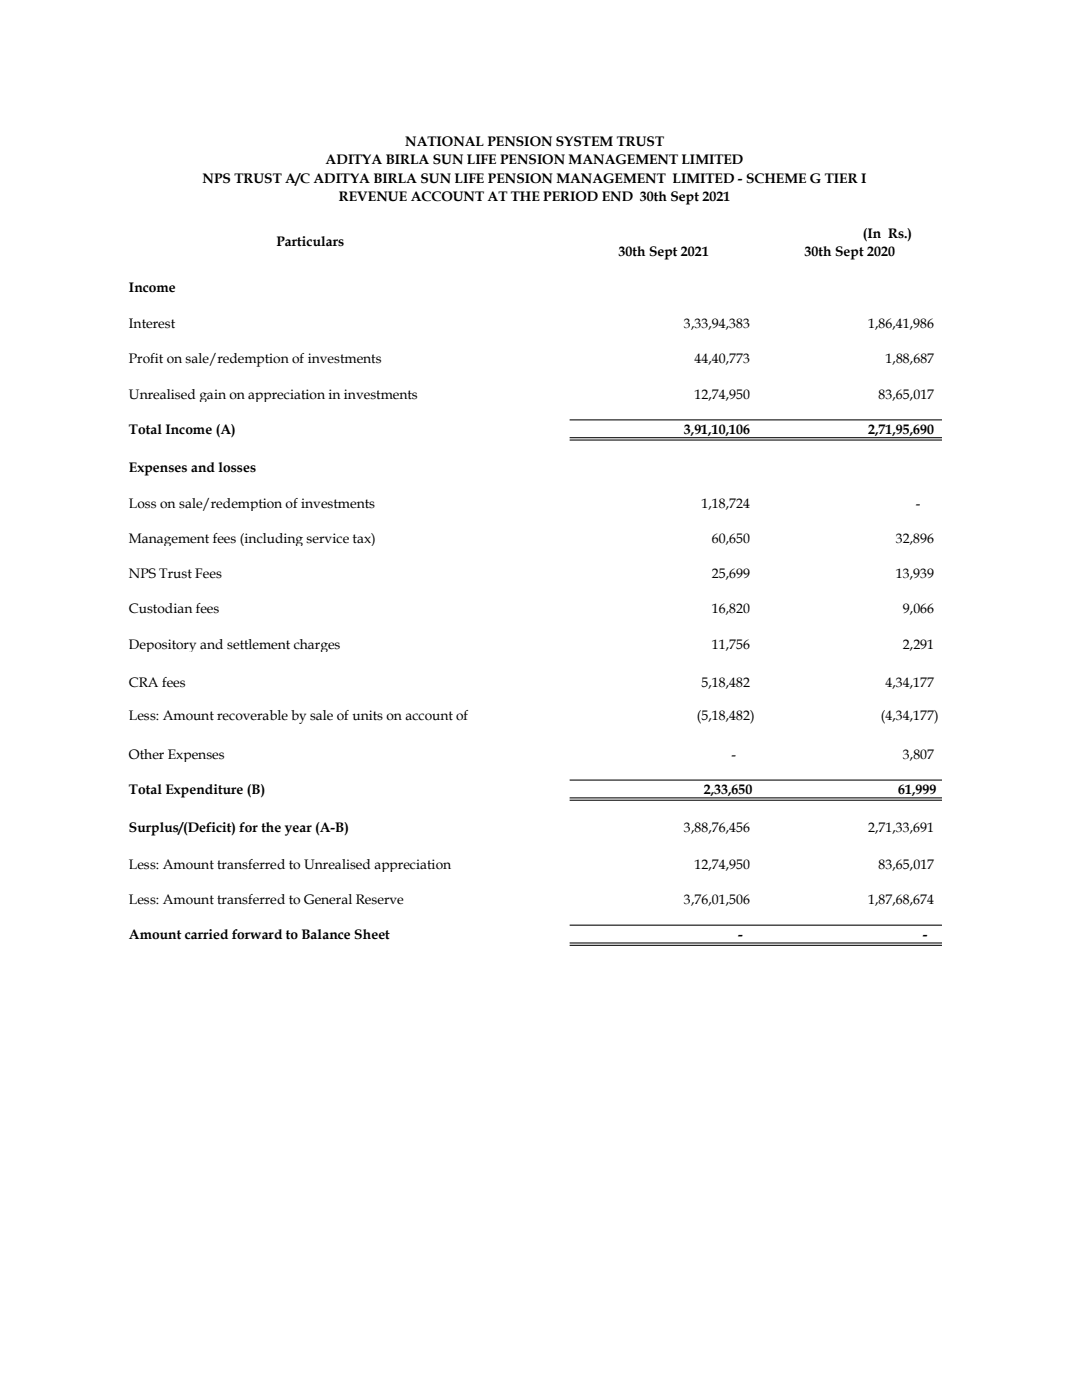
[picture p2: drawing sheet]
<svg xmlns="http://www.w3.org/2000/svg" width="216mm" height="279mm" viewBox="0 0 216 279" stroke-linecap="round" stroke-linejoin="round" font-family="sans-serif">
<defs><g id="words">
<g font-size="2.7">
<text x="80.9" y="29.2">NATIONAL PENSION SYSTEM TRUST</text>
<text x="65" y="32.7">ADITYA BIRLA SUN LIFE PENSION MANAGEMENT LIMITED</text>
<text x="40.4" y="36.5">NPS TRUST A/C ADITYA BIRLA SUN LIFE PENSION MANAGEMENT LIMITED - SCHEME G TIER I</text>
<text x="67.6" y="40.1">REVENUE ACCOUNT AT THE PERIOD END 30th Sept 2021</text>
<text x="172.2" y="47.4">(In Rs.)</text>
<text x="55.2" y="49">Particulars</text>
<text x="123.4" y="51.1">30th Sept 2021</text>
<text x="160.5" y="51.1">30th Sept 2020</text>
<text x="25.7" y="58.3">Income</text>
<text x="25.7" y="65.5">Interest</text>
<text x="136.5" y="65.5">3,33,94,383</text>
<text x="173.2" y="65.5">1,86,41,986</text>
<text x="25.7" y="72.5">Profit on sale/redemption of investments</text>
<text x="138.6" y="72.5">44,40,773</text>
<text x="176.7" y="72.5">1,88,687</text>
<text x="25.7" y="79.5">Unrealised gain on appreciation in investments</text>
<text x="138.6" y="79.5">12,74,950</text>
<text x="175.3" y="79.5">83,65,017</text>
<text x="25.7" y="86.6">Total Income (A)</text>
<text x="136.5" y="86.6">3,91,10,106</text>
<text x="173.2" y="86.6">2,71,95,690</text>
<text x="25.7" y="94.2">Expenses and losses</text>
<text x="25.7" y="101.3">Loss on sale/redemption of investments</text>
<text x="140" y="101.3">1,18,724</text>
<text x="182.7" y="101.3">-</text>
<text x="25.7" y="108.4">Management fees (including service tax)</text>
<text x="142" y="108.4">60,650</text>
<text x="178.8" y="108.4">32,896</text>
<text x="25.7" y="115.4">NPS Trust Fees</text>
<text x="142" y="115.4">25,699</text>
<text x="178.8" y="115.4">13,939</text>
<text x="25.7" y="122.4">Custodian fees</text>
<text x="142" y="122.4">16,820</text>
<text x="180.2" y="122.4">9,066</text>
<text x="25.7" y="129.5">Depository and settlement charges</text>
<text x="142" y="129.5">11,756</text>
<text x="180.2" y="129.5">2,291</text>
<text x="25.7" y="137.1">CRA fees</text>
<text x="140" y="137.1">5,18,482</text>
<text x="176.7" y="137.1">4,34,177</text>
<text x="25.7" y="143.8">Less: Amount recoverable by sale of units on account of</text>
<text x="139" y="143.8">(5,18,482)</text>
<text x="175.7" y="143.8">(4,34,177)</text>
<text x="25.7" y="151.4">Other Expenses</text>
<text x="146" y="151.4">-</text>
<text x="180.2" y="151.4">3,807</text>
<text x="25.7" y="158.5">Total Expenditure (B)</text>
<text x="140.4" y="158.5">2,33,650</text>
<text x="179.2" y="158.5">61,999</text>
<text x="25.7" y="166.1">Surplus/(Deficit) for the year (A-B)</text>
<text x="136.5" y="166.1">3,88,76,456</text>
<text x="173.2" y="166.1">2,71,33,691</text>
<text x="25.7" y="173.4">Less: Amount transferred to Unrealised appreciation</text>
<text x="138.6" y="173.4">12,74,950</text>
<text x="175.3" y="173.4">83,65,017</text>
<text x="25.7" y="180.4">Less: Amount transferred to General Reserve</text>
<text x="136.5" y="180.4">3,76,01,506</text>
<text x="173.2" y="180.4">1,87,68,674</text>
<text x="25.7" y="187.4">Amount carried forward to Balance Sheet</text>
<text x="147.3" y="187.4">-</text>
<text x="184.1" y="187.4">-</text>
</g>
</g></defs>
<path d="M113.7 83.7h74.3v.2h-74.3zM113.7 87.2h74.3v.3h-74.3zM113.7 87.7h74.3v.2h-74.3zM113.7 155.6h74.3v.2h-74.3zM113.7 159.1h74.3v.2h-74.3zM113.7 159.6h74.3v.2h-74.3zM113.7 184.5h74.3v.2h-74.3zM113.7 188.1h74.3v.2h-74.3zM113.7 188.6h74.3v.2h-74.3z" fill-rule="evenodd" fill="#000"/>
<use href="#words"/>
</svg>
